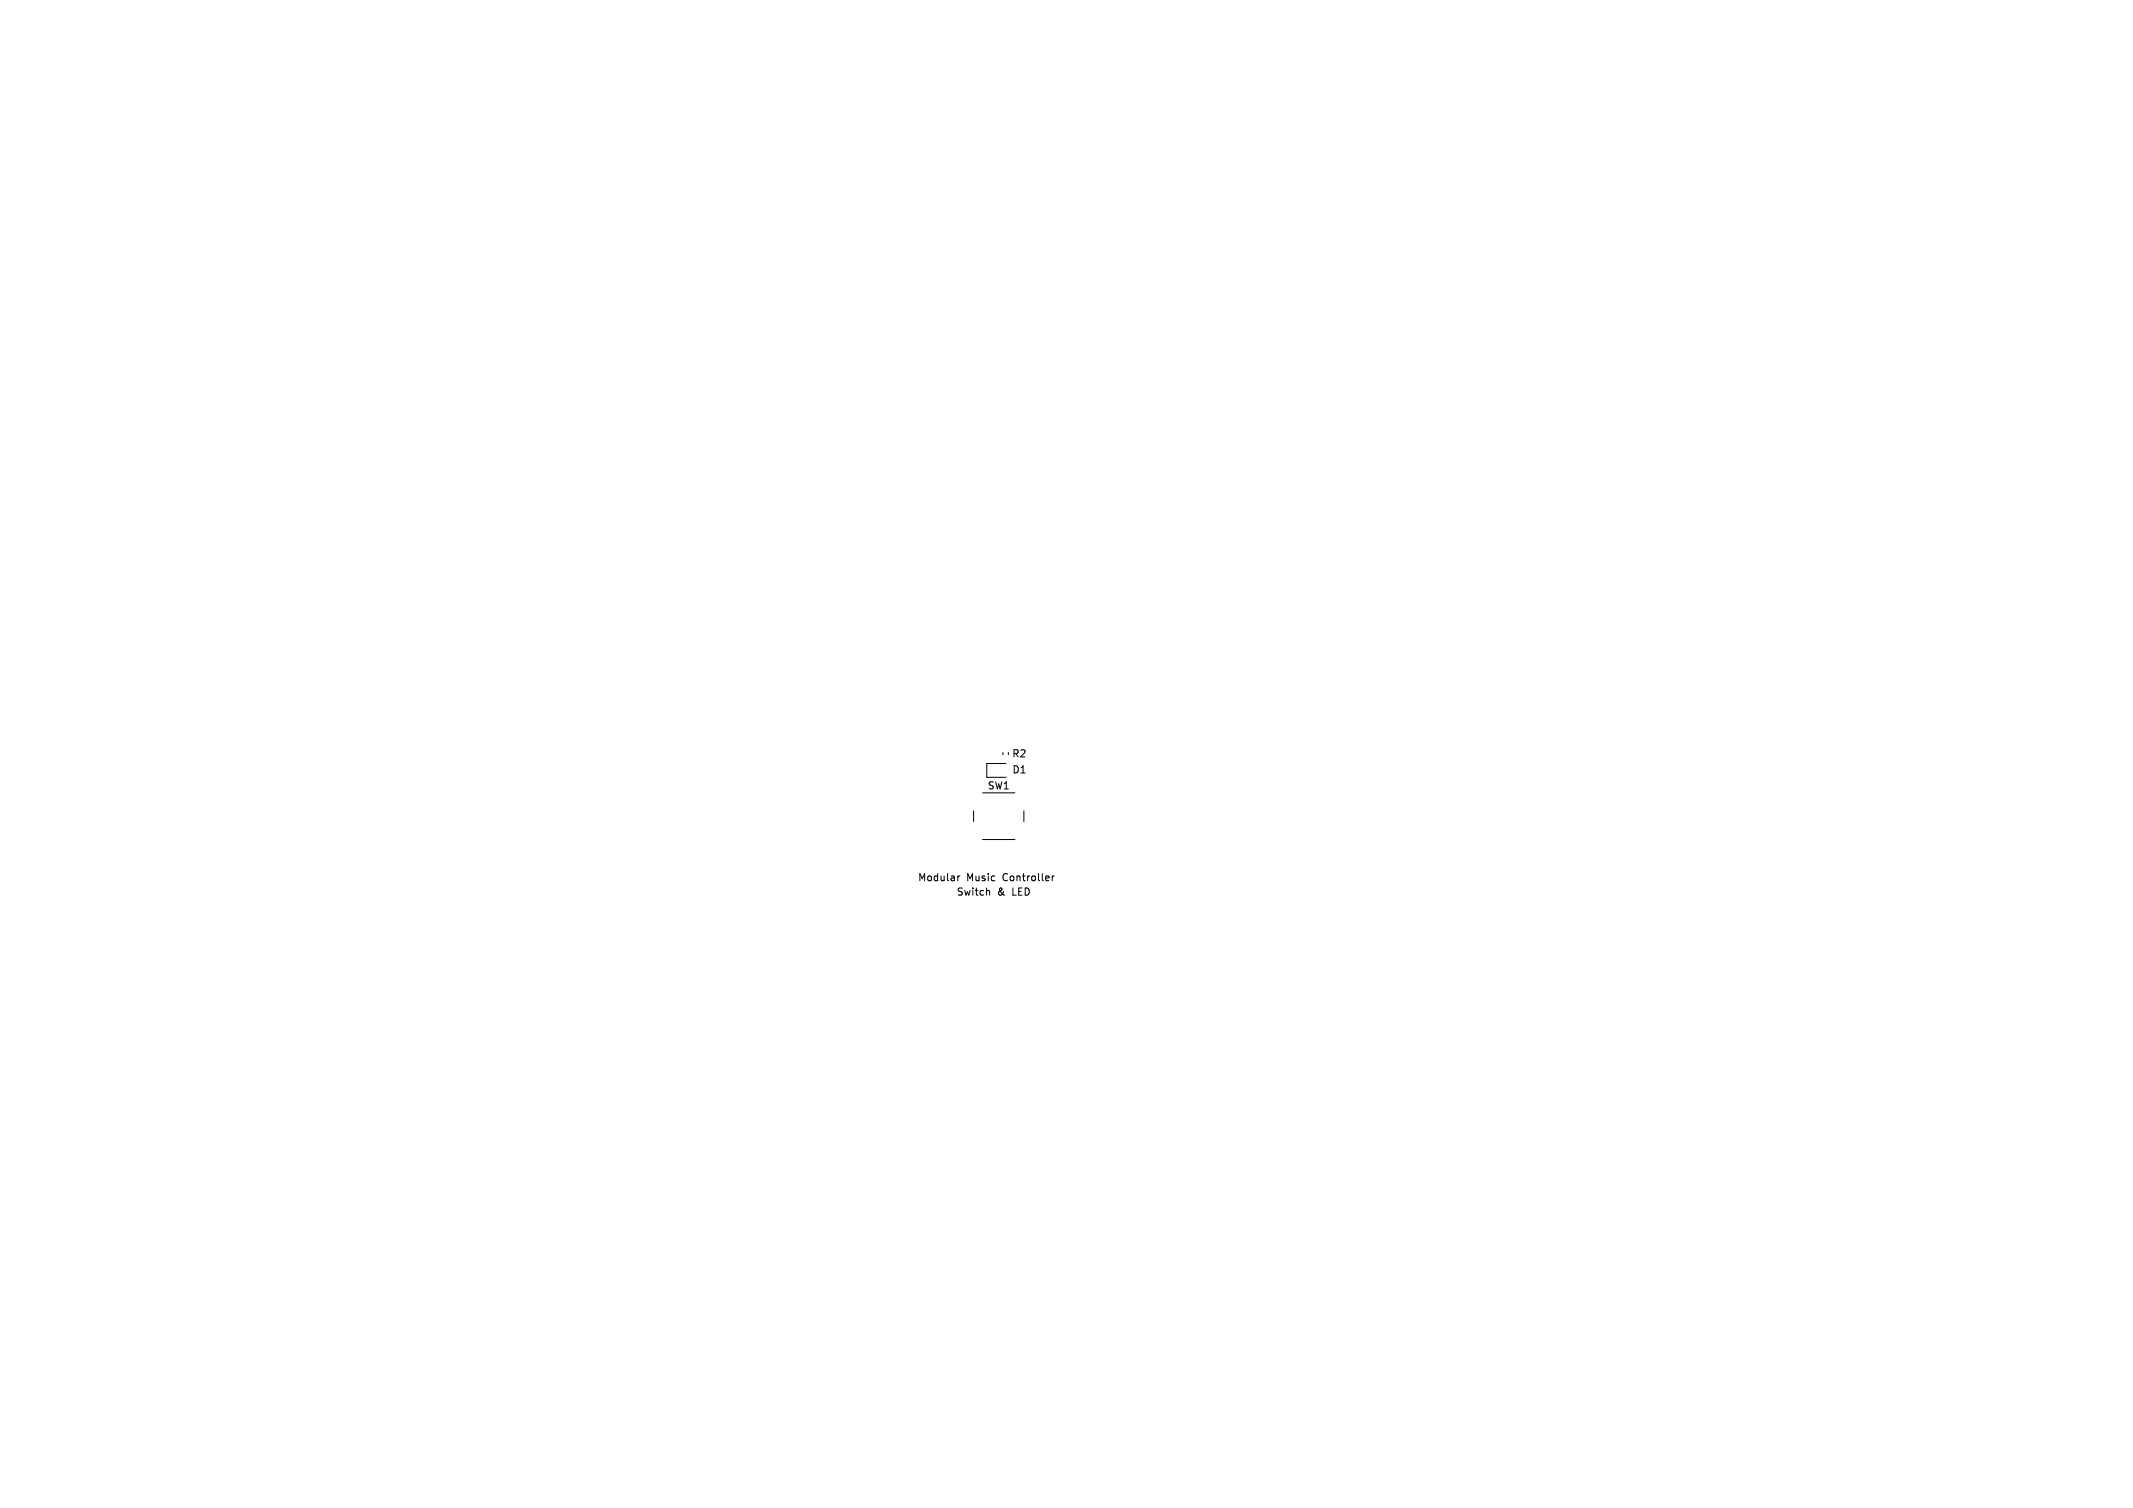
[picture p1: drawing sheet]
<svg xmlns="http://www.w3.org/2000/svg" width="297mm" height="210mm" viewBox="0 0 297 210" stroke-linecap="round" stroke-linejoin="round" font-family="sans-serif">
<defs><g id="words">
<g font-size="1.4">
<text x="140.9" y="105.6">R2</text>
<text x="140.9" y="107.9">D1</text>
<text x="137.5" y="110.1">SW1</text>
<text x="127.8" y="123">Modular</text>
<text x="133.1" y="124.9">Switch</text>
<text x="134.6" y="123">Music</text>
<text x="138.9" y="124.9">&amp;</text>
<text x="139.7" y="123">Controller</text>
<text x="141.1" y="124.9">LED</text>
</g>
</g></defs>
<path d="M135.6 112.9v1.5M136.8 116.9h4.5M136.8 110.4h4.5M139.6 104.8v.3M140.1 106.3h-2.7v1.9h2.7M140.4 104.8v.3M142.6 112.9v1.5M133.4 122v.7M133.7 122l-.3 .2M137.5 124l.3 .1v.6M146.5 122v.7M146.8 122l-.3 .2" fill="none" stroke="#000" stroke-width=".14"/>
<use href="#words"/>
</svg>
